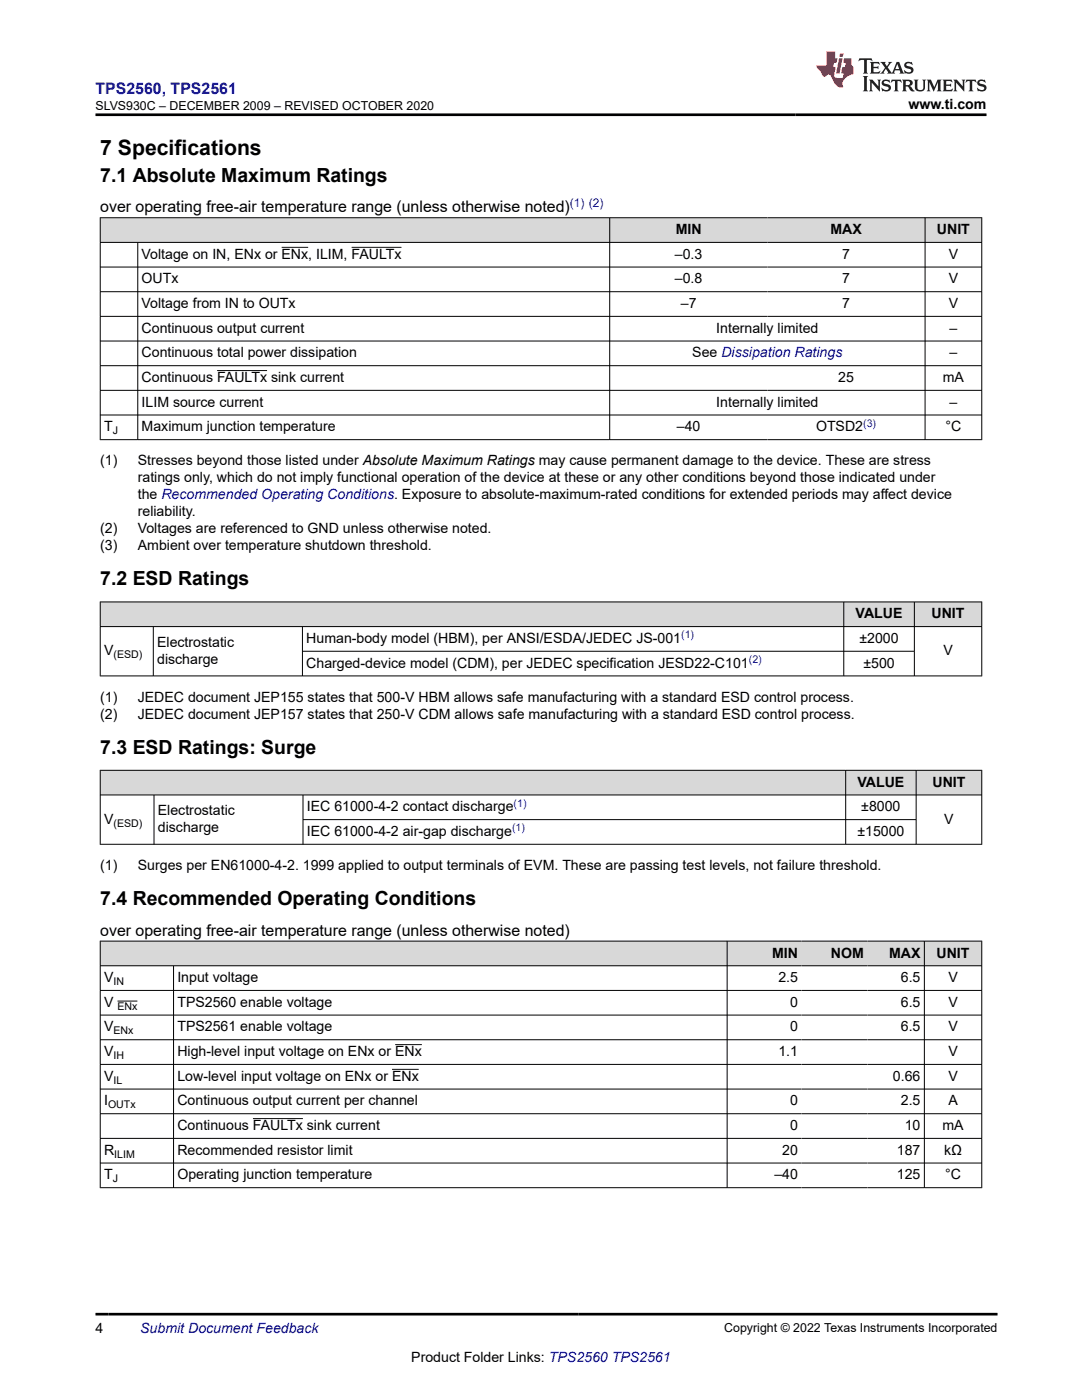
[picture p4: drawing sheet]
<svg xmlns="http://www.w3.org/2000/svg" width="216mm" height="279mm" viewBox="0 0 216 279" stroke-linecap="round" stroke-linejoin="round" font-family="sans-serif">
<defs><g id="words">
<text font-size="4.2" x="20" y="30.9">7 Specifications</text>
<g font-size="3.9">
<text x="20" y="36.3">7.1 Absolute Maximum Ratings</text>
<text x="20" y="116.8">7.2 ESD Ratings</text>
<text x="20" y="150.4">7.3 ESD Ratings: Surge</text>
<text x="20" y="180.6">7.4 Recommended Operating Conditions</text>
</g>
<text font-size="3.2" fill="#00f" x="19.1" y="18.7">TPS2560, TPS2561</text>
<g font-size="3.2">
<text x="20" y="42.4">over operating free-air temperature range (unless otherwise noted)</text>
<text x="20" y="186.8">over operating free-air temperature range (unless otherwise noted)</text>
</g>
<g font-size="2.8">
<text x="181.3" y="21.8">www.ti.com</text>
<text x="134.8" y="46.7">MIN</text>
<text x="165.7" y="46.7">MAX</text>
<text x="187" y="46.7">UNIT</text>
<text x="28.3" y="51.6">Voltage on IN, ENx or ENx, ILIM, FAULTx</text>
<text x="134.7" y="51.6">–0.3</text>
<text x="168" y="51.6">7</text>
<text x="189.3" y="51.6">V</text>
<text x="28.3" y="56.6">OUTx</text>
<text x="134.7" y="56.6">–0.8</text>
<text x="168" y="56.6">7</text>
<text x="189.3" y="56.6">V</text>
<text x="28.3" y="61.5">Voltage from IN to OUTx</text>
<text x="135.9" y="61.5">–7</text>
<text x="168" y="61.5">7</text>
<text x="189.3" y="61.5">V</text>
<text x="28.3" y="66.4">Continuous output current</text>
<text x="28.3" y="71.3">Continuous total power dissipation</text>
<text x="138.1" y="71.3">See Dissipation Ratings</text>
<text x="142.9" y="66.4">Internally limited</text>
<text x="189.5" y="66.4">–</text>
<text x="189.5" y="71.3">–</text>
<text x="28.3" y="76.3">Continuous FAULTx sink current</text>
<text x="167.3" y="76.3">25</text>
<text x="188.1" y="76.3">mA</text>
<text x="28.3" y="81.2">ILIM source current</text>
<text x="142.9" y="81.2">Internally limited</text>
<text x="189.5" y="81.2">–</text>
<text x="20.8" y="86.1">T</text>
<text x="28.3" y="86.1">Maximum junction temperature</text>
<text x="135.1" y="86.1">–40</text>
<text x="162.8" y="86.1">OTSD2</text>
<text x="188.7" y="86.1">°C</text>
<text x="20" y="92.9">(1)</text>
<text x="27.5" y="92.9">Stresses beyond those listed under Absolute Maximum Ratings may cause permanent damage to the device. These are stress</text>
<text x="27.5" y="96.3">ratings only, which do not imply functional operation of the device at these or any other conditions beyond those indicated under</text>
<text x="27.5" y="99.7">the Recommended Operating Conditions. Exposure to absolute-maximum-rated conditions for extended periods may affect device</text>
<text x="20" y="106.4">(2)</text>
<text x="27.5" y="103.1">reliability.</text>
<text x="27.5" y="106.4">Voltages are referenced to GND unless otherwise noted.</text>
<text x="20" y="109.8">(3)</text>
<text x="27.5" y="109.8">Ambient over temperature shutdown threshold.</text>
<text x="170.7" y="123.4">VALUE</text>
<text x="185.9" y="123.4">UNIT</text>
<text x="20.8" y="130.8">V</text>
<text x="31.4" y="129.1">Electrostatic</text>
<text x="61.1" y="128.3">Human-body model (HBM), per ANSI/ESDA/JEDEC JS-001</text>
<text x="171.5" y="128.3">±2000</text>
<text x="188.2" y="130.8">V</text>
<text x="31.4" y="132.5">discharge</text>
<text x="61.1" y="133.2">Charged-device model (CDM), per JEDEC specification JESD22-C101</text>
<text x="172.3" y="133.2">±500</text>
<text x="20" y="140">(1)</text>
<text x="20" y="143.4">(2)</text>
<text x="27.5" y="140">JEDEC document JEP155 states that 500-V HBM allows safe manufacturing with a standard ESD control process.</text>
<text x="27.5" y="143.4">JEDEC document JEP157 states that 250-V CDM allows safe manufacturing with a standard ESD control process.</text>
<text x="61.2" y="161.9">IEC 61000-4-2 contact discharge</text>
<text x="171.1" y="157">VALUE</text>
<text x="171.9" y="161.9">±8000</text>
<text x="186.1" y="157">UNIT</text>
<text x="20.8" y="164.4">V</text>
<text x="31.5" y="162.7">Electrostatic</text>
<text x="31.5" y="166.1">discharge</text>
<text x="61.2" y="166.8">IEC 61000-4-2 air-gap discharge</text>
<text x="171.1" y="166.8">±15000</text>
<text x="188.4" y="164.4">V</text>
<text x="20" y="173.6">(1)</text>
<text x="27.5" y="173.6">Surges per EN61000-4-2. 1999 applied to output terminals of EVM. These are passing test levels, not failure threshold.</text>
<text x="154.1" y="191.1">MIN</text>
<text x="165.8" y="191.1">NOM</text>
<text x="177.4" y="191.1">MAX</text>
<text x="186.9" y="191.1">UNIT</text>
<text x="20.8" y="196">V</text>
<text x="35.4" y="196">Input voltage</text>
<text x="155.3" y="196">2.5</text>
<text x="179.8" y="196">6.5</text>
<text x="189.2" y="196">V</text>
<text x="20.8" y="200.9">V</text>
<text x="35.4" y="200.9">TPS2560 enable voltage</text>
<text x="157.7" y="200.9">0</text>
<text x="179.8" y="200.9">6.5</text>
<text x="189.2" y="200.9">V</text>
<text x="20.8" y="205.9">V</text>
<text x="35.4" y="205.9">TPS2561 enable voltage</text>
<text x="157.7" y="205.9">0</text>
<text x="179.8" y="205.9">6.5</text>
<text x="189.2" y="205.9">V</text>
<text x="20.8" y="210.8">V</text>
<text x="20.8" y="215.7">V</text>
<text x="35.4" y="210.8">High-level input voltage on ENx or ENx</text>
<text x="35.4" y="215.7">Low-level input voltage on ENx or ENx</text>
<text x="155.3" y="210.8">1.1</text>
<text x="178.2" y="215.7">0.66</text>
<text x="189.2" y="210.8">V</text>
<text x="189.2" y="215.7">V</text>
<text x="20.8" y="220.6">I</text>
<text x="35.4" y="220.6">Continuous output current per channel</text>
<text x="157.7" y="220.6">0</text>
<text x="179.8" y="220.6">2.5</text>
<text x="189.2" y="220.6">A</text>
<text x="35.4" y="225.5">Continuous FAULTx sink current</text>
<text x="157.7" y="225.5">0</text>
<text x="180.5" y="225.5">10</text>
<text x="188.1" y="225.5">mA</text>
<text x="20.8" y="230.5">R</text>
<text x="35.4" y="230.5">Recommended resistor limit</text>
<text x="156.1" y="230.5">20</text>
<text x="179" y="230.5">187</text>
<text x="188.4" y="230.5">kΩ</text>
<text x="20.8" y="235.4">T</text>
<text x="35.4" y="235.4">Operating junction temperature</text>
<text x="154.5" y="235.4">–40</text>
<text x="179" y="235.4">125</text>
<text x="188.6" y="235.4">°C</text>
<text x="19.1" y="266.1">4</text>
<text x="82.1" y="271.7">Product Folder Links: TPS2560 TPS2561</text>
</g>
<text font-size="2.8" fill="#00f" x="28" y="266.1">Submit Document Feedback</text>
<g font-size="2.5">
<text x="19.1" y="21.9">SLVS930C – DECEMBER 2009 – REVISED OCTOBER 2020</text>
<text x="144.5" y="265.8">Copyright © 2022 Texas Instruments Incorporated</text>
</g>
<text font-size="2.4" fill="#00f" x="113.7" y="41.3">(1) (2)</text>
<g font-size="2.1">
<text x="22.5" y="86.7">J</text>
<text x="22.6" y="131.3">(ESD)</text>
<text x="22.6" y="165">(ESD)</text>
<text x="22.6" y="196.6">IN</text>
<text x="23.4" y="201.5">ENx</text>
<text x="22.6" y="206.4">ENx</text>
<text x="22.6" y="211.3">IH</text>
<text x="21.6" y="221.2">OUTx</text>
<text x="22.6" y="216.3">IL</text>
<text x="22.8" y="231">ILIM</text>
<text x="22.5" y="235.9">J</text>
</g>
<g font-size="2.1" fill="#00f">
<text x="172.2" y="85.2">(3)</text>
<text x="135.9" y="127.4">(1)</text>
<text x="149.4" y="132.3">(2)</text>
<text x="102.5" y="161">(1)</text>
<text x="102.2" y="165.9">(1)</text>
</g>
</g></defs>
<g fill="#d8d8d8">
<path d="M20 43.5h175.9v4.9h-175.9z" fill-rule="evenodd"/>
<path d="M20.1 43.5h101.5v4.8h-101.5z" fill-rule="evenodd"/>
<path d="M121.7 43.5h31.4v4.8h-31.4z" fill-rule="evenodd"/>
<path d="M153.1 43.5h31.4v4.8h-31.4z" fill-rule="evenodd"/>
<path d="M184.6 43.5h11.2v4.8h-11.2z" fill-rule="evenodd"/>
</g>
<g fill="none" stroke="#000" stroke-width=".2">
<path d="M19.9 43.5h176.1M19.9 48.4h176.1M19.9 53.3h176.1M19.9 58.2h176.1M20 43.4v44.4M27.5 48.4v39.4M56.2 49.4h5.3M70.1 49.4h10M121.7 43.4v44.4M184.6 43.4v44.4M195.9 43.4v44.4M19.9 63.1h176.1"/>
<path d="M19.9 68.1h176.1M19.9 73h176.1M19.9 77.9h176.1M43.3 74h10M19.9 82.8h176.1M19.9 87.7h176.1"/>
</g>
<g fill="#d8d8d8">
<path d="M20 120.1h175.9v5h-175.9z" fill-rule="evenodd"/>
<path d="M20.1 120.2h148.2v4.8h-148.2z" fill-rule="evenodd"/>
<path d="M168.4 120.2h14v4.8h-14z" fill-rule="evenodd"/>
<path d="M182.5 120.2h13.3v4.8h-13.3z" fill-rule="evenodd"/>
</g>
<path d="M19.9 120.1h176.1M19.9 125.1h176.1M19.9 134.9h176.1M20 120.1v14.9M30.6 125.1v9.9M60.3 125.1v9.9M60.3 130h122.2M168.4 120.1v14.9M182.5 120.1v14.9M195.9 120.1v14.9" fill="none" stroke="#000" stroke-width=".2"/>
<g fill="#d8d8d8">
<path d="M20 153.7h175.9v5h-175.9z" fill-rule="evenodd"/>
<path d="M20.1 153.8h148.6v4.8h-148.6z" fill-rule="evenodd"/>
<path d="M168.8 153.8h13.9v4.8h-13.9z" fill-rule="evenodd"/>
<path d="M182.9 153.8h12.9v4.8h-12.9z" fill-rule="evenodd"/>
</g>
<path d="M19.9 153.7h176.1M19.9 158.7h176.1M20 153.7v14.9M30.7 158.7v9.9M60.5 158.7v9.9M168.7 153.7v14.9M182.8 153.7v14.9M195.9 153.7v14.9M19.9 168.5h176.1M60.5 163.6h122.4" fill="none" stroke="#000" stroke-width=".2"/>
<g fill="#d8d8d8">
<path d="M20 187.8h175.9v4.9h-175.9z" fill-rule="evenodd"/>
<path d="M20.1 187.9h124.9v4.8h-124.9z" fill-rule="evenodd"/>
<path d="M145.2 187.9h14.7v4.8h-14.7z" fill-rule="evenodd"/>
<path d="M159.9 187.9h13.2v4.8h-13.2z" fill-rule="evenodd"/>
<path d="M173.1 187.9h11.3v4.8h-11.3z" fill-rule="evenodd"/>
<path d="M184.5 187.9h11.3v4.8h-11.3z" fill-rule="evenodd"/>
</g>
<g fill="none" stroke="#000" stroke-width=".2">
<path d="M19.9 187.8h176.1M19.9 192.7h176.1M19.9 197.7h176.1M20 187.8v49.3M23.4 199.8h4M34.6 192.7v44.4M145.1 187.8v49.3M184.4 187.8v49.3M195.9 187.8v49.3M19.9 202.6h176.1M19.9 207.5h176.1M19.9 212.4h176.1"/>
<path d="M19.9 217.3h176.1M78.2 213.4h5.4M78.9 208.5h5.3M19.9 222.3h176.1M19.9 227.2h176.1M19.9 232.1h176.1M19.9 237h176.1M50.5 223.2h9.9"/>
</g>
<path d="M171.5 11.6l-.2 .6 .5-.2h.6v.1v2.2l-.2 .4h1l-.2-.4v-2.2v-.1h.5l.6 .2-.2-.6zM173.6 12.4l.2 .3v1.6l-.2 .4h1.9l.1-.6a1.08 1.08 0 0 1-1.3 .2v-.7h.6l.4 .2v-.7l-.4 .2h-.6v-.5l.2-.2a1 1 0 0 1 1 .3l-.1-.5zM175.7 12.4l.9 1.1-1 1.2h.9l-.2-.2 .5-.8 .4 .8-.2 .2h1.6l-.2-.2 .2-.5h.9l.1 .5-.1 .2h.9l-.2-.4-.8-1.9h-.5l-.9 2.1-.9-1.1 .9-1h-.8l.2 .2-.4 .6-.4-.6 .2-.2zM179 12.8l.4 1h-.7zM180.7 12.5a.65 .65 0 0 0-.2 .7 .65 .65 0 0 0 .6 .5l.6 .1 .1 .3a.79 .79 0 0 1-.7 .4 .79 .79 0 0 1-.7-.5l.1 .7 .2-.1a.93 .93 0 0 0 1.1 0 .93 .93 0 0 0 .4-.9 1.46 1.46 0 0 0-1.2-.6l-.1-.3a1.09 1.09 0 0 1 1.2 .2l-.2-.6-.1 .1-.5-.2zM172.2 15.2l.2 .4v2.2l-.2 .4h1l-.2-.4v-2.2l.2-.4zM173.4 15.9l.2 .4v1.5l-.2 .4h.8l-.3-.4 .1-1.3 1.6 1.8v-2l.2-.4h-.7l.1 .2 .1 1.1-1.2-1.3zM176.2 16a.65 .65 0 0 0-.2 .8 .65 .65 0 0 0 .6 .4l.6 .2 .1 .2a.79 .79 0 0 1-.7 .4 .79 .79 0 0 1-.7-.5l.1 .7 .2-.1a.93 .93 0 0 0 1.1 .1 .93 .93 0 0 0 .4-1 1.46 1.46 0 0 0-1.2-.5l-.1-.4a1.09 1.09 0 0 1 1.2 .2l-.1-.6-.2 .1-.5-.1zM177.9 15.9l-.1 .6a.63 .63 0 0 1 .8-.3v1.6l-.3 .4h1l-.2-.4v-1.6a.66 .66 0 0 1 .8 .3l-.1-.6zM180 15.9l.2 .4v1.5l-.2 .4h1l-.2-.2-.1-.7h.5l.1 .2a.79 .79 0 0 0 1.2 .6l-1-.9a.61 .61 0 0 0 .6-.6 .61 .61 0 0 0-.5-.7zM180.8 16.2h.1a.47 .47 0 0 1 .5 .1 .47 .47 0 0 1 .1 .5l-.1 .1-.7 .1zM182.3 15.9l.2 .2a2.27 2.27 0 0 0 .4 2 1.04 1.04 0 0 0 1.7-.7v-1.3l.2-.2h-.8l.2 .4v1.1a.6 .6 0 0 1-.6 .6 .6 .6 0 0 1-.6-.6v-1.1l.3-.4zM184.9 15.9l.2 .4v1.5l-.2 .4h.8l-.3-.4v-1.4l.9 1.9 .9-1.9v1.4l-.3 .4h1l-.2-.4v-1.5l.2-.4h-.8l-.7 1.5-.6-1.5zM188.1 15.9l.2 .4v1.5l-.2 .4h1.9l.1-.6a1.09 1.09 0 0 1-1.3 .2v-.7h.6l.4 .2v-.6l-.4 .2h-.6v-.6l.2-.1a1.01 1.01 0 0 1 1 .3l-.1-.6zM190.2 15.9l.3 .4v1.5l-.3 .4h.8l-.2-.4v-1.3l1.6 1.8v-2l.2-.4h-.7l.2 .2v1.1l-1.2-1.3zM192.8 15.9l-.1 .6a.63 .63 0 0 1 .8-.3v1.6l-.3 .4h1l-.2-.4v-1.6a.66 .66 0 0 1 .8 .3l-.1-.6zM195.2 16a.65 .65 0 0 0-.2 .8 .65 .65 0 0 0 .6 .4l.6 .2 .2 .2a.79 .79 0 0 1-.7 .4 .79 .79 0 0 1-.7-.5l.1 .7 .2-.1a.93 .93 0 0 0 1 .1 .93 .93 0 0 0 .5-1 1.46 1.46 0 0 0-1.3-.5v-.4a1.09 1.09 0 0 1 1.2 .2l-.2-.6-.2 .1-.5-.1z" fill="#231f20"/>
<path d="M164.9 10.3v2.7h-2l.1 .4 .8 1a.95 .95 0 0 0 1 .9 .59 .59 0 0 1 .5-.4 .59 .59 0 0 1 .5 .3l.4 .8a1.59 1.59 0 0 0 2.1 1.4 1.61 1.61 0 0 1 1-2.3l1-.3-.1-1.5a1.59 1.59 0 0 1-.3-1.7h-1.5l-.2 .9h.6l-.2 .9h-.5l-.2 .9v.3l.4 .1-.1 .9h-.7a.73 .73 0 0 1-1-.7l.3-1.5h-.5l.1-.9h.5l.2-.9h-.5v-1.3zM167.4 11.6l-.6 3.1h.7l.6-3.1zM167.6 10.7l-.1 .6h.7l.1-.6z" fill="#ed1c24"/>
<path d="M19.1 22.9h177.8M19.1 262.3h179.9" fill="none" stroke="#000" stroke-width=".53"/>
<use href="#words"/>
</svg>
